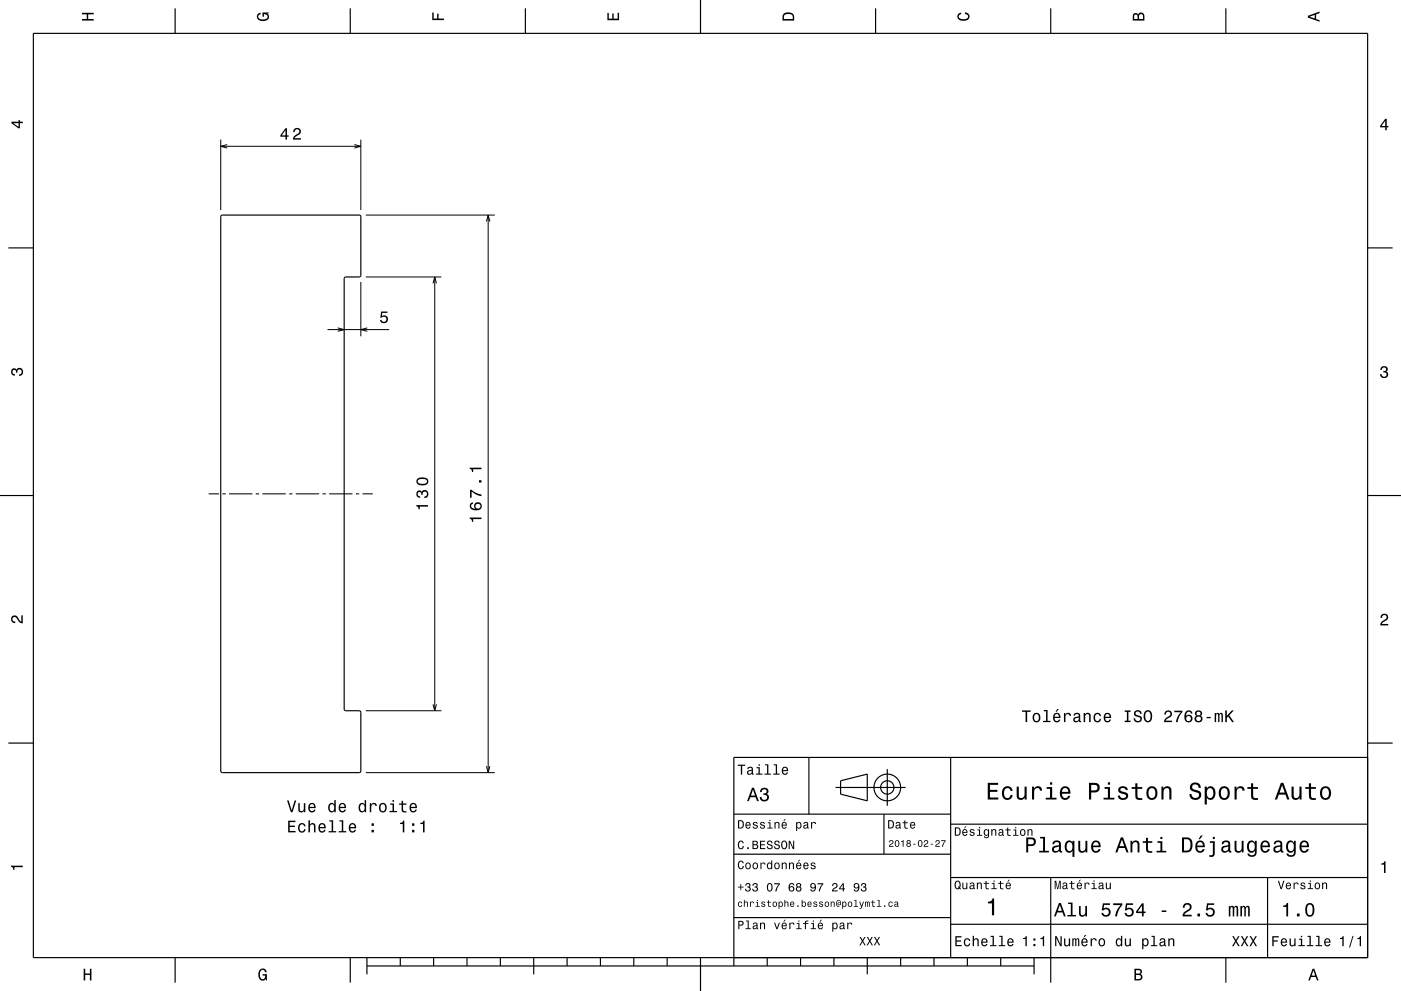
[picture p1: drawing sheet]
<svg xmlns="http://www.w3.org/2000/svg" width="420mm" height="297mm" viewBox="0 0 420 297" stroke-linecap="round" stroke-linejoin="round" font-family="sans-serif">
<g fill="none" stroke="#000" stroke-width=".3">
<path d="M66.2 41.8v21.2M66.2 43.8h42M68.1 43.3l-1.9 .5 1.9 .6M106.2 43.3l2 .5-2 .6M108.2 41.8v21.2M109.7 64.5h38.6M145.8 66.4l.5-1.9 .6 1.9M146.3 64.5v167.1M98.2 98.8h18.5M101.2 98.3l2 .5-2 .5M108.2 84.5v16.3M109.7 83h22.6"/>
<path d="M110.1 98.3l-1.9 .5 1.9 .5M129.8 84.9l.5-1.9 .5 1.9M130.3 83v130M62.6 148h3.1M66.7 148h1M68.7 148h7M76.7 148h1M78.7 148h7M86.7 148h1M88.7 148h7M96.7 148h1M98.7 148h7"/>
<path d="M106.7 148h1M108.7 148h3.1M109.7 213h22.6M129.8 211.1l.5 1.9 .5-1.9M109.7 231.6h38.6M145.8 229.6l.5 2 .6-2"/>
</g>
<g fill="none" stroke="#000" stroke-width=".35">
<path d="M10 10h400v277h-400zM52.5 2.5v7.5M105 2.5v7.5M157.5 2.5v7.5M210 0v10M262.5 2.5v7.5M315 2.5v7.5M367.5 2.5v7.5M2.5 74.3h7.5M66.3 64.7l.4-.2h41l.5 .5v17.6l-.5 .4h-4l-.5 .5v129l.4 .5h4.1l.5 .5v17.6l-.3 .4-41.3 .1-.4-.5zM410 74.3h7.5M0 148.5h10"/>
<path d="M410 148.5h10M2.5 222.7h7.5M242.5 227v17M250.5 236h21M252 234l8-2v8l-8-2zM266 230.5v11M285 227v60M410 222.7h7.5M410 227h-190v62.5M220 244h65M220 256h65M265 244v12"/>
<path d="M285 247h125M220 275h65M285 277h125M285 263h125M315 263v31.5M380 263v24M52.5 287v7.5M105 287v7.5M110 289.5h200M110 287v5M120 287v2.5M130 287v2.5"/>
<path d="M140 287v2.5M150 287v2.5M160 287v5M170 287v2.5M180 287v2.5M190 287v2.5M200 287v2.5M210 287v10M230 287v2.5M240 287v2.5M250 287v2.5M260 287v5"/>
<path d="M270 287v2.5M280 287v2.5M290 287v2.5M300 287v2.5M310 287v5M367.5 287v7.5"/>
<circle cx="266" cy="236" r="4"/>
<circle cx="266" cy="236" r="2"/>
</g>
<g fill="#000">
<path d="M24.6 3.8h3.5v.5h-1.7v1.4h1.7v.5h-3.5v-.5h1.4v-1.4h-1.4z" fill-rule="evenodd"/>
<path d="M77.3 4.2l.8-.4v.5l-.3 .1a.68 .68 0 0 0-.4 .6 .68 .68 0 0 0 .4 .6 1.68 1.68 0 0 0 2.4-.6 .93 .93 0 0 0-1.1-.8v.8h-.4v-1.3h1.9v.3l-.5 .1 .4 .4a1.19 1.19 0 0 1-.9 1.7 1.9 1.9 0 0 1-2.6-1.3z" fill-rule="evenodd"/>
<path d="M129.6 3.8h.4v1.8h1.1v-1.5h.4v1.5h1.6v.4h-3.5z" fill-rule="evenodd"/>
<path d="M182.1 3.9h.4v1.7h1.1v-1.6h.4v1.6h1.2v-1.8h.4v2.3h-3.5z" fill-rule="evenodd"/>
<path d="M235 4a2.21 2.21 0 0 0-.4 2.2h3.5v-1.2a1.92 1.92 0 0 0-3.1-1zM235.3 4.4l.4-.2a1.45 1.45 0 0 1 2 .8v.7h-2.7l.1-1z" fill-rule="evenodd"/>
<path d="M287.3 4.2l.8-.4v.4l-.3 .1a.66 .66 0 0 0-.4 .6 .66 .66 0 0 0 .4 .6 1.69 1.69 0 0 0 2.5-.5 .9 .9 0 0 0-1-.8v-.5a1.24 1.24 0 0 1 1.4 1.1 1.24 1.24 0 0 1-1.1 1.4 1.93 1.93 0 0 1-2.6-1.2z" fill-rule="evenodd"/>
<path d="M339.8 4.2l-.2 2h3.5v-1.4a.98 .98 0 0 0-.7-1 .98 .98 0 0 0-1.2 .6 .84 .84 0 0 0-1.4-.2zM340.1 4.5l.4-.1 .4 .1 .1 1.2h-1zM341.6 4.4l.4-.2a.58 .58 0 0 1 .7 .7v.8h-1.2z" fill-rule="evenodd"/>
<path d="M392.1 4.7v.6l3.5 1.2v-.4l-1-.4v-1.4l1-.4v-.4zM392.6 5l1.5-.5v1z" fill-rule="evenodd"/>
<path d="M3.4 36.5v.4l2.1 1.6h.5v-1.6h.8v-.4h-.8v-.5h-.4v.5zM4 36.9h1.6v1.1z" fill-rule="evenodd"/>
<path d="M415.3 35.6l-1.6 2.1v.5h1.6v.8h.4v-.8h.5v-.4h-.5v-2.2zM415.3 36.2v1.6h-1.1z" fill-rule="evenodd"/>
<path d="M85.6 38.4l-1.6 2.1v.5h1.6v.8h.4v-.8h.5v-.4h-.5v-2.2zM85.6 39v1.6h-1.1zM88.2 38.6l-.3 1h.5a.7 .7 0 0 1 .5-.9 .7 .7 0 0 1 .8 .6 .7 .7 0 0 1-.5 .8l-.3 .2a1.63 1.63 0 0 0-1.1 1.5h2.4v-.4h-1.9l.9-.8a1.17 1.17 0 0 0 .9-1.7 1.17 1.17 0 0 0-1.9-.3z" fill-rule="evenodd"/>
<path d="M114.3 93.4h1.8v.4h-1.5l-.1 .9a1.21 1.21 0 0 1 1.7 .6 1.21 1.21 0 0 1-.8 1.6 1.21 1.21 0 0 1-1.5-1h.5a.8 .8 0 0 0 1.2 .3 .8 .8 0 0 0 0-1.2 .8 .8 0 0 0-1.2 .2h-.4z" fill-rule="evenodd"/>
<path d="M3.6 110.6a.86 .86 0 0 1 1.4 .2 1.12 1.12 0 0 1 1.5-.4 1.12 1.12 0 0 1 .3 1.6l-.5 .6-.6 .1v-.5a.72 .72 0 0 0 .9-.6 .72 .72 0 0 0-.8-.8 .72 .72 0 0 0-.6 .9h-.4a.62 .62 0 0 0-.4-.8 .62 .62 0 0 0-.8 .5 .62 .62 0 0 0 .5 .7h.4l-.1 .5a1.17 1.17 0 0 1-1-.7 1.17 1.17 0 0 1 .2-1.3z" fill-rule="evenodd"/>
<path d="M414.1 110a1.01 1.01 0 0 1 1.5-.2 1.01 1.01 0 0 1 0 1.6 1.12 1.12 0 0 1 .4 1.5 1.12 1.12 0 0 1-1.6 .3l-.6-.5-.1-.6h.5a.72 .72 0 0 0 .7 .9 .72 .72 0 0 0 .7-.8 .72 .72 0 0 0-.9-.6v-.4a.62 .62 0 0 0 .8-.4 .62 .62 0 0 0-.5-.8 .62 .62 0 0 0-.7 .5v.4h-.5z" fill-rule="evenodd"/>
<path d="M124.8 151.4v.3a.77 .77 0 0 1 .7 1h.3v-.9h2.5v-.4zM125.1 147.3a1.17 1.17 0 0 0-.2 1.2 1.17 1.17 0 0 0 1.1 .7v-.5a.62 .62 0 0 1-.8-.3 .62 .62 0 0 1 .3-.8 .62 .62 0 0 1 .8 .2v.5h.4a.72 .72 0 0 1 .5-.9 .72 .72 0 0 1 .9 .5 .72 .72 0 0 1-.5 .9h-.4v.5a1.18 1.18 0 0 0 1.2-1.5 1.18 1.18 0 0 0-1.8-.6l-.1 .2a.86 .86 0 0 0-1.4-.1zM125.3 143.4a1.13 1.13 0 0 0-.5 1.2 1.13 1.13 0 0 0 1 .8 1.9 1.9 0 0 0 2.6-1.1 2.04 2.04 0 0 0-3.1-.9zM125.3 143.9a2.38 2.38 0 0 1 2.6 0v.7a2.38 2.38 0 0 1-2.6 0z" fill-rule="evenodd"/>
<path d="M140.8 155.1v.4a.77 .77 0 0 1 .7 .9h.4v-.8h2.4v-.5zM141.1 150.9a1.44 1.44 0 0 0 .1 1.6 1.44 1.44 0 0 0 1.6 .5 1.26 1.26 0 0 0 1.6-1 1.26 1.26 0 0 0-1.1-1.5 1.11 1.11 0 0 0-1.1 .7 1.11 1.11 0 0 0 .3 1.3 1.02 1.02 0 0 1-1.3-.9l.2-.4 .4-.2v-.5zM142.6 151.7a.75 .75 0 0 1 1.4 0 .75 .75 0 0 1-1.4 0zM140.9 146.8v2.4h.5v-1.9a5.2 5.2 0 0 0 2.9 1.4v-.5a5.3 5.3 0 0 1-3-1.4zM143.6 143.9v.7h.7v-.7zM140.8 140.2v.3a.77 .77 0 0 1 .7 .9h.4v-.8h2.4v-.4z" fill-rule="evenodd"/>
<path d="M3.6 184.7a1.22 1.22 0 0 1 2 .8l.8 .8v-1.9h.4v2.4a2.76 2.76 0 0 1-2-1.8 .69 .69 0 0 0-1.1 .5 .69 .69 0 0 0 .9 .8v.4a1.19 1.19 0 0 1-1.2-.6 1.19 1.19 0 0 1 .2-1.4z" fill-rule="evenodd"/>
<path d="M414.2 184.2a1.18 1.18 0 0 1 1.9 .3 1.18 1.18 0 0 1-1 1.7l-.8 .8h1.9v.4h-2.4a2.76 2.76 0 0 1 1.8-2 .69 .69 0 0 0-.5-1.1 .69 .69 0 0 0-.8 .9h-.4z" fill-rule="evenodd"/>
<path d="M306.4 212.9v.4h1.1v3.1h.4v-3.1h1.1v-.4zM309.9 214a1.45 1.45 0 0 0-.3 1.7 1.45 1.45 0 0 0 1.6 .7 1.45 1.45 0 0 0 .7-1.8 1.45 1.45 0 0 0-1.7-.9zM310.2 214.3a.67 .67 0 0 1 .7-.3 .67 .67 0 0 1 .5 .6 .93 .93 0 0 1 0 1.1 .93 .93 0 0 1-1 .4 1.36 1.36 0 0 1-.2-1.8zM312.9 212.8v.4h.7v2.8h-.9v.4h2.3v-.4h-1v-3.2zM317 212.5l-.5 .8h.3l.7-.8zM316 214a1.45 1.45 0 0 0-.3 1.6 1.45 1.45 0 0 0 1.5 .8l.7-.8h-.5l-.6 .5a.76 .76 0 0 1-.7-.9h1.8a1.16 1.16 0 0 0-.5-1.4 1.16 1.16 0 0 0-1.4 .2zM316.3 214.2l.2-.1a.66 .66 0 0 1 .7 .1 .66 .66 0 0 1 .3 .6h-1.4zM319 213.7v2.7h.4v-1.5a.66 .66 0 0 1 .4-.8 .66 .66 0 0 1 .8 .2v.2h.5a.89 .89 0 0 0-.7-.9 .89 .89 0 0 0-1 .6v-.5zM322.1 213.8l-.2 .7h.4a.55 .55 0 0 1 .6-.5 .55 .55 0 0 1 .4 .7l-.2 .1a.91 .91 0 0 0-1.3 .5 .91 .91 0 0 0 .8 1.2l.8-.4 .1 .3h.6v-.3l-.2-.1-.1-1.6a1.02 1.02 0 0 0-1.7-.6zM322.3 215.4l1.1-.4a.77 .77 0 0 1-.2 .9 .77 .77 0 0 1-.9 .1zM324.9 213.7v2.7h.4v-1.6a.63 .63 0 0 1 .4-.7 .63 .63 0 0 1 .8 .3v2h.5v-1.8a.89 .89 0 0 0-.6-1 .89 .89 0 0 0-1.1 .5v-.4zM328.1 214a1.45 1.45 0 0 0-.2 1.7 1.45 1.45 0 0 0 1.5 .7l.6-.5 .1-.5h-.5l-.4 .7a1.01 1.01 0 0 1-.9-1.1 1.01 1.01 0 0 1 .9-1l.4 .6h.5a1.09 1.09 0 0 0-.8-1 1.09 1.09 0 0 0-1.2 .4zM331.2 214a1.45 1.45 0 0 0-.3 1.6 1.45 1.45 0 0 0 1.5 .8l.7-.8h-.5l-.6 .5a.76 .76 0 0 1-.7-.9h1.8a1.16 1.16 0 0 0-.5-1.4 1.16 1.16 0 0 0-1.4 .2zM331.5 214.2l.2-.1a.66 .66 0 0 1 .7 .1 .66 .66 0 0 1 .2 .6h-1.3zM337.2 212.9v.4h.6v2.7h-.6v.4h1.7v-.4h-.6v-2.7h.6v-.4zM340.2 213.1a1.09 1.09 0 0 0-.1 1.3 1.09 1.09 0 0 0 1.2 .5 .64 .64 0 0 1 .5 .9 .64 .64 0 0 1-1 .2l-.5-.7h-.5a1.21 1.21 0 0 0 1.5 1.2 1.21 1.21 0 0 0 .8-1.8l-.8-.3a.72 .72 0 0 1-.9-.6 .7 .7 0 0 1 .8-.6 .7 .7 0 0 1 .6 .8l.5-.1a1.19 1.19 0 0 0-.8-1 1.19 1.19 0 0 0-1.3 .2zM343.2 213.3a2.03 2.03 0 0 0 .9 3.2 2.03 2.03 0 0 0 1-3.2 1.17 1.17 0 0 0-1.9 0zM343.8 213.3l.3-.1a1.65 1.65 0 0 1 0 2.9 1.69 1.69 0 0 1-.3-2.8zM349.4 213.2l-.4 1h.5a.71 .71 0 0 1 .5-.9 .71 .71 0 0 1 .9 .5 .71 .71 0 0 1-.5 .9l-.3 .1a1.63 1.63 0 0 0-1.1 1.6h2.4v-.4h-1.9l.8-.8a1.17 1.17 0 0 0 1-1.7 1.17 1.17 0 0 0-1.9-.3zM352.1 213v.4h1.9a5.2 5.2 0 0 0-1.5 3h.5a5.3 5.3 0 0 1 1.5-3v-.4zM355.6 213.2a2.4 2.4 0 0 0 .2 3.2 1.16 1.16 0 0 0 1.5-.3 1.16 1.16 0 0 0-.2-1.6 1.16 1.16 0 0 0-1.5 .1 1.02 1.02 0 0 1 .8-1.3l.4 .1 .2 .5h.5a1.12 1.12 0 0 0-.8-1 1.12 1.12 0 0 0-1.1 .3zM355.5 215.4a.75 .75 0 0 1 1.5 0 .75 .75 0 0 1-1.5 0zM358.5 213.1l-.2 .3a.8 .8 0 0 0 .4 1.1 1.09 1.09 0 0 0-.2 1.6 1.09 1.09 0 0 0 1.6 0 1.09 1.09 0 0 0-.2-1.6 .95 .95 0 0 0 .3-1.3 .95 .95 0 0 0-1.3-.2zM358.6 215.4a.71 .71 0 0 1 1.4 0 .71 .71 0 0 1-1.4 0zM358.7 213.9a.6 .6 0 0 1 1.2 0 .6 .6 0 0 1-1.2 0zM361.7 214.9v.4h1.3v-.4zM364.2 213.7v2.7h.4v-1.8l.2-.6h.3l.1 .3v2.1h.4v-2.1l.3-.3 .3 .5v1.9h.4v-1.9a.69 .69 0 0 0-.5-.9l-.6 .4-.5-.4-.5 .4v-.3zM367.3 212.9v3.5h.5v-1.2l.4-.5 1.2 1.7h.5l-1.4-2 1.4-1.5h-.6l-1.5 1.6v-1.6z" fill-rule="evenodd"/>
<path d="M86.1 239.9l1.1 3.5h.5l1.1-3.5h-.5l-.9 3-.9-3zM89.4 240.7v1.8a.89 .89 0 0 0 .6 1 .89 .89 0 0 0 1.1-.5v.4h.4v-2.7h-.4v1.6a.65 .65 0 0 1-.4 .7 .65 .65 0 0 1-.8-.3v-2zM92.7 241a1.46 1.46 0 0 0-.3 1.6 1.46 1.46 0 0 0 1.5 .8l.7-.8h-.5l-.5 .5a.76 .76 0 0 1-.7-.9h1.7a1.17 1.17 0 0 0-.5-1.4 1.17 1.17 0 0 0-1.4 .2zM93.1 241.2l.2-.1a.67 .67 0 0 1 .7 0 .67 .67 0 0 1 .2 .7h-1.3zM98.7 241a1.49 1.49 0 0 0-.3 1.5 1.49 1.49 0 0 0 1.3 1l.5-.5v.4h.5v-3.6h-.5v1.3a.89 .89 0 0 0-1.5-.1zM99 241.3a.62 .62 0 0 1 .7-.3 .62 .62 0 0 1 .5 .6 .91 .91 0 0 1 0 1 .91 .91 0 0 1-1 .4l-.3-.5zM101.8 241a1.45 1.45 0 0 0-.2 1.6 1.45 1.45 0 0 0 1.4 .8l.7-.8h-.4l-.6 .5a.76 .76 0 0 1-.7-.9h1.7a1.16 1.16 0 0 0-.4-1.4 1.16 1.16 0 0 0-1.5 .2zM102.2 241.2l.2-.1a.67 .67 0 0 1 .7 0 .67 .67 0 0 1 .2 .7h-1.3zM107.8 241a1.49 1.49 0 0 0-.3 1.5 1.49 1.49 0 0 0 1.3 1l.5-.5v.4h.5v-3.6h-.5v1.3a.89 .89 0 0 0-1.5-.1zM108.1 241.3a.62 .62 0 0 1 .7-.3 .62 .62 0 0 1 .5 .6 .91 .91 0 0 1 0 1 .91 .91 0 0 1-1 .4l-.3-.5zM110.9 240.7v2.7h.4v-1.5a.66 .66 0 0 1 .4-.8 .66 .66 0 0 1 .8 .2v.2h.5a.89 .89 0 0 0-.7-.9 .89 .89 0 0 0-1 .6v-.5zM113.9 241a1.45 1.45 0 0 0-.2 1.7 1.45 1.45 0 0 0 1.6 .7 1.45 1.45 0 0 0 .6-1.8 1.45 1.45 0 0 0-1.6-.9zM114.2 241.3a.67 .67 0 0 1 .7-.3 .67 .67 0 0 1 .5 .6 .93 .93 0 0 1 .1 1.1 .93 .93 0 0 1-1 .3 1.36 1.36 0 0 1-.3-1.7zM117 240.8v.4h.7v1.8h-.9v.4h2.2v-.4h-.9v-2.2zM117.7 239.8v.5h.4v-.5zM120.4 240v.8h-.8v.4h.8v1.8a1.05 1.05 0 0 0 1.4 .5v-.4a.68 .68 0 0 1-.9-.3l-.1-1.6h1v-.4h-1v-.8zM123.1 241a1.46 1.46 0 0 0-.3 1.6 1.46 1.46 0 0 0 1.5 .8l.7-.8h-.5l-.6 .5a.75 .75 0 0 1-.7-.9h1.8a1.17 1.17 0 0 0-.5-1.4 1.17 1.17 0 0 0-1.4 .2zM123.4 241.2l.2-.1a.67 .67 0 0 1 .7 0 .67 .67 0 0 1 .2 .7h-1.3z" fill-rule="evenodd"/>
<path d="M221.2 229.2v.3h.9v2.7h.4v-2.7h.9v-.3zM224.3 230l-.3 .5h.4a.47 .47 0 0 1 .5-.4 .47 .47 0 0 1 .4 .6l-.2 .1a.78 .78 0 0 0-1.1 .4 .78 .78 0 0 0 .6 1l.8-.3 .1 .2 .5 .1v-.3l-.3-.1v-1.3a.87 .87 0 0 0-.6-.7 .87 .87 0 0 0-.8 .2zM224.4 231.3l.9-.3v.4a.51 .51 0 0 1-.5 .5 .51 .51 0 0 1-.5-.5zM226.8 229.9v.3h.6v1.6h-.8v.4h2v-.4h-.8v-1.9zM227.4 229.1v.4h.4v-.4zM229.4 229.1v.3h.6v2.4h-.8v.4h1.9v-.4h-.8v-2.7zM232 229.1v.3h.6v2.4h-.8v.4h1.9v-.4h-.7v-2.7zM234.6 230.1a1.24 1.24 0 0 0-.2 1.4 1.24 1.24 0 0 0 1.2 .7l.6-.7h-.3l-.6 .4a.64 .64 0 0 1-.5-.8h1.5v-.2a.96 .96 0 0 0-.5-1 .96 .96 0 0 0-1.2 .2zM234.9 230.3l.7-.2 .3 .7h-1.1z" fill-rule="evenodd"/>
<path d="M296.1 234.6v5h3.2v-.6h-2.5v-1.7h2.2v-.6h-2.2v-1.5h2.4v-.6zM300.8 236.2a2.18 2.18 0 0 0 1.2 3.6 1.51 1.51 0 0 0 1.6-1.6h-.6a.95 .95 0 0 1-.9 1 .95 .95 0 0 1-1-.9 1.6 1.6 0 0 1 .9-2.1 .86 .86 0 0 1 .9 .8h.7a1.56 1.56 0 0 0-1.1-1.3 1.56 1.56 0 0 0-1.7 .5zM304.8 235.8v2.5a1.27 1.27 0 0 0 .9 1.4 1.27 1.27 0 0 0 1.5-.7v.6h.6v-3.8h-.6v2.2a.92 .92 0 0 1-.6 1.1 .92 .92 0 0 1-1.2-.4v-2.9zM309.4 235.8v3.8h.6v-2.2a.95 .95 0 0 1 .5-1.1 .95 .95 0 0 1 1.2 .3l.1 .4h.6a1.28 1.28 0 0 0-1-1.4 1.28 1.28 0 0 0-1.4 .8v-.6zM313.8 235.9v.5h1v2.7h-1.3v.5h3.2v-.5h-1.3v-3.2zM314.8 234.4v.8h.6v-.8zM318.1 236.2a2.2 2.2 0 0 0 1.2 3.6 1.51 1.51 0 0 0 1.5-1.3h-.6l-.3 .5-.5 .2a1.08 1.08 0 0 1-1-1.3h2.5a1.66 1.66 0 0 0-.7-2 1.66 1.66 0 0 0-2.1 .3zM318.6 236.5a.94 .94 0 0 1 1.2-.2 .94 .94 0 0 1 .5 1h-1.9zM326.5 234.6v5h.6v-2.1a1.92 1.92 0 0 0 2.6-1.4 1.33 1.33 0 0 0-1.5-1.5zM327.1 235.2a1.6 1.6 0 0 1 1.8 .5 .86 .86 0 0 1 0 .9 .86 .86 0 0 1-.9 .3h-.9zM331.1 235.9v.5h1v2.7h-1.3v.5h3.3v-.5h-1.3v-3.2zM332.1 234.4v.8h.7v-.8zM335.6 235.9a1.08 1.08 0 0 0-.3 1.2 1.08 1.08 0 0 0 1 .7l1.2 .5a.91 .91 0 0 1-.8 1 .91 .91 0 0 1-1-.9h-.6a1.52 1.52 0 0 0 1.7 1.3 1.52 1.52 0 0 0 1.3-1.7l-.5-.5-1.6-.4a.76 .76 0 0 1 .6-1 .76 .76 0 0 1 .9 .7h.6a1.47 1.47 0 0 0-1-1.2 1.47 1.47 0 0 0-1.5 .3zM340.4 234.7v1.2h-1.1v.5h1.1v2.6a1.49 1.49 0 0 0 2 .7v-.5a.97 .97 0 0 1-1.4-.5v-2.3h1.4v-.5h-1.4v-1.2zM344.1 236.2a2.18 2.18 0 0 0 1.2 3.6 2.12 2.12 0 0 0 1.7-2.1 2.12 2.12 0 0 0-1.7-2.1l-.7 .2zM344.6 236.6a.96 .96 0 0 1 1-.4 .96 .96 0 0 1 .7 .8 1.59 1.59 0 0 1-1 2.2 1.67 1.67 0 0 1-.7-2.6zM348.2 235.8v3.8h.6v-2.2a.91 .91 0 0 1 .6-1.1 .91 .91 0 0 1 1.1 .5v2.8h.7v-2.5a1.27 1.27 0 0 0-.9-1.4 1.27 1.27 0 0 0-1.5 .6v-.5zM357.1 234.9a1.37 1.37 0 0 0-.3 1.5 1.37 1.37 0 0 0 1.3 .9 1.1 1.1 0 0 1 1.3 1.3 1.19 1.19 0 0 1-1.3 .5 1.19 1.19 0 0 1-.9-1.1h-.7a1.73 1.73 0 0 0 2.2 1.8 1.73 1.73 0 0 0 1-2.6l-1.1-.4a1.02 1.02 0 0 1-1.2-.9 .99 .99 0 0 1 1.1-.8 .99 .99 0 0 1 .8 1h.7a1.66 1.66 0 0 0-1-1.6 1.66 1.66 0 0 0-1.9 .4zM361.2 235.8v5.3h.6v-2.1a1.32 1.32 0 0 0 1.4 .7 1.32 1.32 0 0 0 1.1-1.1 2.15 2.15 0 0 0-1.4-3l-.6 .2-.5 .5v-.5zM362.1 236.6a.9 .9 0 0 1 .9-.4 .9 .9 0 0 1 .7 .8 1.61 1.61 0 0 1-.9 2.2 1.69 1.69 0 0 1-.7-2.6zM365.8 236.2a2.18 2.18 0 0 0 1.2 3.6 2.16 2.16 0 0 0 1.8-1.8 2.16 2.16 0 0 0-1.1-2.2h-1.4zM366.3 236.6a.96 .96 0 0 1 1-.4 .96 .96 0 0 1 .7 .8 1.59 1.59 0 0 1-1 2.2 1.67 1.67 0 0 1-.7-2.6zM370.1 235.8v3.8h.6v-2.2a.95 .95 0 0 1 .5-1.1 .95 .95 0 0 1 1.2 .3l.1 .4h.6a1.28 1.28 0 0 0-1-1.4 1.28 1.28 0 0 0-1.4 .8v-.6zM375.1 234.7v1.2h-1.1v.5h1.1v2.6a1.49 1.49 0 0 0 2 .7v-.5a.98 .98 0 0 1-1.4-.5v-2.3h1.4v-.5h-1.4v-1.2zM384 234.6l-1.8 5h.6l.6-1.5h2l.5 1.5h.7l-1.9-5zM384.4 235.3l.7 2.2h-1.5zM387.2 235.8v2.5a1.27 1.27 0 0 0 .9 1.4 1.27 1.27 0 0 0 1.5-.7v.6h.6v-3.8h-.6v2.2a.92 .92 0 0 1-.6 1.1 .92 .92 0 0 1-1.1-.4l-.1-2.9zM392.4 234.7v1.2h-1.1v.5h1.1v2.6a1.49 1.49 0 0 0 2.1 .7v-.5a.97 .97 0 0 1-1.4-.5l-.1-2.3h1.5v-.5h-1.5v-1.2zM396.1 236.2a2.18 2.18 0 0 0 1.3 3.6 2.16 2.16 0 0 0 1.7-1.8 2.16 2.16 0 0 0-1-2.2h-1.4zM396.6 236.6a.96 .96 0 0 1 1-.4 .96 .96 0 0 1 .7 .8 1.59 1.59 0 0 1-.9 2.2 1.67 1.67 0 0 1-.8-2.6z" fill-rule="evenodd"/>
<path d="M3.3 259.4h3.5v.5h-2.5v.8h-.3a.77 .77 0 0 0-.7-.9z" fill-rule="evenodd"/>
<path d="M86.4 246v3.5h2.2v-.5h-1.8v-1.1h1.6v-.5h-1.6v-1h1.8v-.4zM89.7 247a1.45 1.45 0 0 0-.3 1.7 1.45 1.45 0 0 0 1.5 .8l.6-.6 .1-.4h-.4l-.4 .6a1.02 1.02 0 0 1-1-1 1.02 1.02 0 0 1 1-1l.4 .6h.4a1.09 1.09 0 0 0-.8-1 1.09 1.09 0 0 0-1.1 .3zM92.5 245.8v3.7h.4v-1.6a.63 .63 0 0 1 .5-.9 .63 .63 0 0 1 .7 .8v1.7h.5v-1.8a.88 .88 0 0 0-.6-1 .88 .88 0 0 0-1.1 .4v-1.3zM95.7 247a1.45 1.45 0 0 0-.2 1.7 1.45 1.45 0 0 0 1.4 .8l.7-.8h-.4l-.6 .5a.75 .75 0 0 1-.7-1h1.8a1.16 1.16 0 0 0-.5-1.3 1.16 1.16 0 0 0-1.5 .1zM96.1 247.3l.2-.2a.67 .67 0 0 1 .7 .1 .67 .67 0 0 1 .2 .7h-1.3zM98.7 245.8v.4h.7v2.9h-.9v.4h2.3v-.4h-.9v-3.3zM101.8 245.8v.4h.7v2.9h-.9v.4h2.2v-.4h-.9v-3.3zM104.8 247a1.45 1.45 0 0 0-.2 1.7 1.45 1.45 0 0 0 1.4 .8l.7-.8h-.4l-.6 .5a.75 .75 0 0 1-.7-1h1.8a1.16 1.16 0 0 0-.5-1.3 1.16 1.16 0 0 0-1.5 .1zM105.2 247.3l.2-.2a.67 .67 0 0 1 .7 .1 .67 .67 0 0 1 .2 .7h-1.3zM111.4 248.7v.8h.7v-.8zM111.4 246.8v.7h.7v-.7z" fill-rule="evenodd"/>
<path d="M119.9 246.6v.4h.8v2.5h.5v-3.6h-.3a.77 .77 0 0 1-1 .7zM123.5 248.7v.8h.7v-.8zM123.5 246.8v.7h.7v-.7zM126 246.6v.4h.8v2.5h.5v-3.6h-.4a.77 .77 0 0 1-.9 .7z" fill-rule="evenodd"/>
<path d="M221.2 245.8v2.5h.9a1.28 1.28 0 0 0 1-1.2 1.28 1.28 0 0 0-1-1.3zM221.6 246.1a.96 .96 0 0 1 1.1 1 .96 .96 0 0 1-1.1 .9zM223.7 246.6a.98 .98 0 0 0-.2 1.3 .98 .98 0 0 0 1.3 .3l.2-.4-.9 .3-.3-.7 1.3-.1a.8 .8 0 0 0-.5-.9 .8 .8 0 0 0-.9 .2zM223.9 246.7l.6-.1 .2 .6h-.9zM225.9 246.5l-.2 .4 .1 .3 1 .4a.43 .43 0 0 1-.4 .5 .43 .43 0 0 1-.4-.4h-.3a.7 .7 0 0 0 .9 .7 .7 .7 0 0 0 .3-1.1l-.8-.3a.38 .38 0 0 1 .3-.5 .38 .38 0 0 1 .4 .4h.3l-.4-.6zM228 246.5l-.1 .4 .1 .3 1 .4a.43 .43 0 0 1-.4 .5 .43 .43 0 0 1-.5-.4h-.3a.7 .7 0 0 0 1 .7 .7 .7 0 0 0 .2-1.1l-.7-.3a.38 .38 0 0 1 .3-.5 .38 .38 0 0 1 .4 .4h.3l-.4-.6zM230.2 246.4v.3h.5v1.3h-.7v.3h1.6v-.3h-.6v-1.6zM230.7 245.7v.4h.3v-.4zM232.2 246.4v1.9h.3v-1.1a.45 .45 0 0 1 .4-.6 .45 .45 0 0 1 .5 .5v1.2h.3v-1.3a.63 .63 0 0 0-.5-.7 .63 .63 0 0 0-.7 .4v-.3zM235.2 245.5l-.4 .6 .8-.6zM234.5 246.6a.98 .98 0 0 0-.2 1.3 .98 .98 0 0 0 1.3 .3l.3-.4-1 .3-.3-.7 1.3-.1a.8 .8 0 0 0-.4-.9 .8 .8 0 0 0-1 .2zM234.8 246.7l.5-.1 .3 .6h-1zM238.7 246.4v2.7h.3v-1.1l.1 .2a.67 .67 0 0 0 .7 .1 .67 .67 0 0 0 .4-.5 .91 .91 0 0 0 0-1.1 .91 .91 0 0 0-1-.3l-.2 .3v-.3zM239.1 246.8l.2-.2a.7 .7 0 0 1 .7 .7 .7 .7 0 0 1-.7 .7l-.3-.3zM241.1 246.5l-.2 .4h.3a.39 .39 0 0 1 .4-.3 .39 .39 0 0 1 .3 .5 .73 .73 0 0 0-.9 .3 .73 .73 0 0 0 .1 .9l.9-.2 .1 .2h.4l-.2-1.4a.73 .73 0 0 0-.5-.6 .73 .73 0 0 0-.7 .2zM241.2 247.6l.8-.3v.3a.42 .42 0 0 1-.4 .5 .42 .42 0 0 1-.5-.5zM243.1 246.4v1.9h.4l.1-1.6 .5-.1 .2 .4h.4a.64 .64 0 0 0-.5-.7 .64 .64 0 0 0-.8 .4v-.3z" fill-rule="evenodd"/>
<path d="M221.4 258.2a1.33 1.33 0 0 0-.2 1.5 1.33 1.33 0 0 0 1.3 .8l.5-1h-.3l-.4 .7a1.04 1.04 0 0 1-.8-.9 1.04 1.04 0 0 1 .6-1.1l.5 .5h.4a.85 .85 0 0 0-.6-.8 .85 .85 0 0 0-1 .3zM223.6 258.7a.98 .98 0 0 0-.1 1.4 .98 .98 0 0 0 1.4 .2 .98 .98 0 0 0 .1-1.4 .98 .98 0 0 0-1.4-.2zM223.9 258.9l.1-.1a.71 .71 0 0 1 .8 .7 .71 .71 0 0 1-.8 .7l-.2-.4zM225.8 258.7a.98 .98 0 0 0-.1 1.4 .98 .98 0 0 0 1.3 .2 .98 .98 0 0 0 .2-1.4 .98 .98 0 0 0-1.4-.2zM226 258.9l.2-.1a.71 .71 0 0 1 .7 .7 .71 .71 0 0 1-.7 .7l-.3-.4zM228 258.5v2h.3l.1-1.6 .5-.1 .3 .3h.3a.64 .64 0 0 0-.5-.6 .64 .64 0 0 0-.7 .4v-.4zM230.1 258.7l-.2 .4a.91 .91 0 0 0 .1 1 .91 .91 0 0 0 1 .3l.2-.2v.3h.3v-2.6h-.3v.9l-.6-.3zM230.4 258.9l.1-.1a.7 .7 0 0 1 .7 .7 .7 .7 0 0 1-.7 .7l-.2-.4zM232.3 258.7a.98 .98 0 0 0-.1 1.4 .98 .98 0 0 0 1.3 .2 .98 .98 0 0 0 .2-1.4 .98 .98 0 0 0-1.4-.2zM232.5 258.9l.2-.1a.71 .71 0 0 1 .7 .7 .71 .71 0 0 1-.7 .7l-.3-.4zM234.4 258.5v2h.3v-1.1a.45 .45 0 0 1 .3-.7 .45 .45 0 0 1 .5 .6v1.2h.4v-1.3a.63 .63 0 0 0-.5-.7 .63 .63 0 0 0-.7 .3v-.3zM236.5 258.5v2h.3v-1.1a.45 .45 0 0 1 .4-.7 .45 .45 0 0 1 .5 .6v1.2h.3v-1.3a.64 .64 0 0 0-.4-.7 .64 .64 0 0 0-.8 .3v-.3zM239.5 257.7l-.3 .6 .7-.6zM238.9 258.7a.98 .98 0 0 0-.3 1.4 .98 .98 0 0 0 1.3 .3l.3-.5-.9 .3-.3-.6 1.2-.2a.8 .8 0 0 0-.4-.8 .8 .8 0 0 0-.9 .1zM239.1 258.9l.5-.1 .3 .5h-.9zM241 258.7a.98 .98 0 0 0-.2 1.3 .98 .98 0 0 0 1.3 .4l.3-.5-1 .3-.3-.6 1.3-.2a.8 .8 0 0 0-.4-.8 .8 .8 0 0 0-1 .1zM241.3 258.9l.5-.1 .3 .5h-1zM243.2 258.6l-.2 .4 .2 .4 1 .4a.43 .43 0 0 1-.4 .5 .43 .43 0 0 1-.5-.4h-.3a.7 .7 0 0 0 1 .7 .7 .7 0 0 0 .2-1.2l-.8-.2a.38 .38 0 0 1 .3-.5 .38 .38 0 0 1 .5 .3h.3l-.4-.5z" fill-rule="evenodd"/>
<path d="M221.4 252.2a1.33 1.33 0 0 0-.2 1.5 1.33 1.33 0 0 0 1.3 .8l.5-1h-.3l-.4 .7a1.04 1.04 0 0 1-.8-.9 1.04 1.04 0 0 1 .6-1.1l.5 .5h.4a.85 .85 0 0 0-.6-.8 .85 .85 0 0 0-1 .3zM224 253.9v.6h.5v-.6zM225.6 252v2.5h.9a.7 .7 0 0 0 .8-.6 .7 .7 0 0 0-.4-.8l.3-.5a.62 .62 0 0 0-.7-.6zM225.9 252.3h.5a.38 .38 0 0 1 .5 .4 .38 .38 0 0 1-.5 .3h-.5zM225.9 253.3h.6a.44 .44 0 0 1 .5 .4 .44 .44 0 0 1-.5 .5h-.6zM227.8 252v2.5h1.6v-.3h-1.2v-.9h1.1v-.3h-1.1v-.7h1.2v-.3zM230.2 252.1l-.2 .8 .9 .5a.46 .46 0 0 1 .4 .7 .46 .46 0 0 1-.8 .1l-.3-.6h-.3a.83 .83 0 0 0 1.1 1 .83 .83 0 0 0 .2-1.5l-.6-.1a.48 .48 0 0 1-.2-.7 .48 .48 0 0 1 .6-.2 .48 .48 0 0 1 .3 .6h.3a.85 .85 0 0 0-.5-.8 .85 .85 0 0 0-.9 .2zM232.3 252.1l-.1 .8 .9 .5a.46 .46 0 0 1 .3 .7 .46 .46 0 0 1-.7 .1l-.3-.6h-.4a.83 .83 0 0 0 1.1 1 .83 .83 0 0 0 .3-1.5l-.6-.1a.48 .48 0 0 1-.2-.7 .48 .48 0 0 1 .6-.2 .48 .48 0 0 1 .2 .6h.4a.85 .85 0 0 0-.6-.8 .85 .85 0 0 0-.9 .2zM234.4 252.2a1.45 1.45 0 0 0 .7 2.3 1.38 1.38 0 0 0 1-1.3 1.38 1.38 0 0 0-1-1.3zM234.9 252.3l.2-.1a1.18 1.18 0 0 1 0 2 1.21 1.21 0 0 1-.2-1.9zM236.4 252v2.5h.3v-2.1l1 2.1h.4v-2.5h-.3v2l-1-2z" fill-rule="evenodd"/>
<path d="M225.4 236.1l-1.4 4h.5l.4-1.2h1.6l.5 1.2h.5l-1.5-4zM225.7 236.7l.7 1.7h-1.3zM228.2 236.4l-.4 1h.6a.71 .71 0 0 1 .3-.9 .71 .71 0 0 1 .9 .3 .71 .71 0 0 1-.2 1h-.5v.4a.82 .82 0 0 1 1 .5 .82 .82 0 0 1-.5 1.1 .82 .82 0 0 1-1.1-.6v-.4h-.5a1.34 1.34 0 0 0 1.7 1.4 1.34 1.34 0 0 0 .7-2.1l-.3-.1a1.11 1.11 0 0 0 .3-1.6 1.11 1.11 0 0 0-1.6-.2z" fill-rule="evenodd"/>
<path d="M266.7 251.9l-.2 .6h.3a.43 .43 0 0 1 .4-.5 .43 .43 0 0 1 .5 .5 .43 .43 0 0 1-.6 .4l-.5 .3-.1 .6h1.4v-.3l-1.1-.1a1.07 1.07 0 0 0 .9-1.5l-.5-.1zM268.4 252l-.1 .3a.91 .91 0 0 0 0 1.1 .91 .91 0 0 0 .9 .4 1.05 1.05 0 0 0 .5-1.2 1.05 1.05 0 0 0-1.1-.8zM268.7 252.1a.81 .81 0 0 1 .7 .7 .81 .81 0 0 1-.5 .8l-.4-.5zM270.1 252.1v.3h.5v1.4h.3v-2zM271.9 251.9l-.1 .5 .2 .3a.62 .62 0 0 0-.1 .9 .62 .62 0 0 0 1 0 .62 .62 0 0 0-.1-.9 .58 .58 0 0 0 0-.9 .58 .58 0 0 0-.9 .1zM272 253.2a.41 .41 0 0 1 .8 0 .41 .41 0 0 1-.8 0zM272 252.3a.35 .35 0 0 1 .7 0 .35 .35 0 0 1-.7 0zM273.8 252.9v.2h.7v-.2zM275.4 252l-.2 .3a.91 .91 0 0 0 0 1.1 .91 .91 0 0 0 1 .4 1.05 1.05 0 0 0 .4-1.2 1.05 1.05 0 0 0-1-.8zM275.7 252.1a.81 .81 0 0 1 .7 .7 .81 .81 0 0 1-.5 .8l-.4-.5zM277.1 251.9l-.2 .6h.3a.43 .43 0 0 1 .4-.5 .43 .43 0 0 1 .5 .5 .43 .43 0 0 1-.6 .4l-.4 .3-.2 .6h1.4v-.3l-1.1-.1a1.07 1.07 0 0 0 .9-1.5l-.5-.1zM279 252.9v.2h.7v-.2zM280.6 251.9l-.2 .6h.3a.43 .43 0 0 1 .4-.5 .43 .43 0 0 1 .4 .5 .43 .43 0 0 1-.5 .4l-.5 .3-.1 .6h1.3v-.3l-1-.1a1.06 1.06 0 0 0 .9-1.5l-.5-.1zM282.1 251.8v.3h1.1l-.7 1.2-.1 .5h.3l.8-2z" fill-rule="evenodd"/>
<path d="M266.2 245.8v2.5h.9a1.28 1.28 0 0 0 1-1.2 1.28 1.28 0 0 0-1-1.3zM266.6 246.1a.96 .96 0 0 1 1.1 1 .96 .96 0 0 1-1.1 .9zM268.7 246.5l-.2 .4h.3a.39 .39 0 0 1 .5-.3 .39 .39 0 0 1 .3 .5 .73 .73 0 0 0-1 .3 .73 .73 0 0 0 .2 .9l.9-.2v.2h.4l-.2-1.4a.73 .73 0 0 0-.4-.6 .73 .73 0 0 0-.8 .2zM268.8 247.6l.8-.3v.3a.42 .42 0 0 1-.4 .5 .42 .42 0 0 1-.4-.5zM271.1 245.9v.5h-.5v.3h.5v1.3a.74 .74 0 0 0 1 .4v-.3l-.6-.1-.1-.4v-.9h.7v-.3h-.7v-.5zM273 246.6a.98 .98 0 0 0-.2 1.3 .98 .98 0 0 0 1.3 .3l.3-.4-1 .3-.3-.7 1.3-.1a.8 .8 0 0 0-.4-.9 .8 .8 0 0 0-1 .2zM273.3 246.7l.5-.1 .3 .6h-1z" fill-rule="evenodd"/>
<path d="M286.2 248v2.5h.9a1.28 1.28 0 0 0 1-1.3 1.28 1.28 0 0 0-1-1.2zM286.6 248.3a.96 .96 0 0 1 1.1 .9 .96 .96 0 0 1-1.1 1zM289.4 247.7l-.4 .6 .7-.6zM288.7 248.7a.98 .98 0 0 0-.2 1.3 .98 .98 0 0 0 1.3 .4l.2-.5-.9 .3-.3-.6 1.3-.2a.8 .8 0 0 0-.5-.8 .8 .8 0 0 0-.9 .1zM288.9 248.9l.6-.1 .2 .5h-.9zM290.9 248.6l-.2 .4 .1 .4 1 .4a.43 .43 0 0 1-.4 .5 .43 .43 0 0 1-.4-.4h-.3a.7 .7 0 0 0 .9 .7 .7 .7 0 0 0 .3-1.2l-.8-.2a.38 .38 0 0 1 .3-.5 .38 .38 0 0 1 .4 .4l.3-.1-.4-.5zM293 248.6v.3h.5v1.3h-.7v.3h1.7v-.3h-.7v-1.6zM293.5 247.9v.3h.3v-.3zM295.1 248.7l-.2 .4a.91 .91 0 0 0 .1 1 .91 .91 0 0 0 1 .3l.2-.2a.52 .52 0 0 1-.2 .7 .52 .52 0 0 1-.7-.3h-.3a.78 .78 0 0 0 .9 .6 .78 .78 0 0 0 .6-.8v-1.9h-.3v.3l-.6-.3zM295.4 248.9l.1-.1a.7 .7 0 0 1 .7 .7 .7 .7 0 0 1-.7 .7l-.2-.4zM297.2 248.5v2h.3v-1.4l.5-.3 .3 .2 .1 1.5h.3v-1.3a.63 .63 0 0 0-.5-.7 .63 .63 0 0 0-.7 .3v-.3zM299.6 248.6l-.2 .5h.3a.39 .39 0 0 1 .4-.4 .39 .39 0 0 1 .3 .6 .73 .73 0 0 0-.9 .2 .73 .73 0 0 0 .1 1l.9-.3 .1 .2 .4 .1-.2-1.4a.73 .73 0 0 0-1.2-.5zM299.7 249.7l.8-.2v.3a.42 .42 0 0 1-.4 .5 .42 .42 0 0 1-.5-.5zM301.9 248v.6h-.5v.3h.5l.1 1.3a.75 .75 0 0 0 1 .3v-.3l-.7-.1v-.3v-.9h.7v-.3h-.7v-.6zM303.8 248.6v.3h.5v1.3h-.6v.3h1.6v-.3h-.6v-1.6zM304.3 247.9v.3h.4v-.3zM306 248.7a.98 .98 0 0 0-.2 1.4 .98 .98 0 0 0 1.4 .2 .98 .98 0 0 0 .2-1.4 .98 .98 0 0 0-1.4-.2zM306.2 248.9l.2-.1a.71 .71 0 0 1 .7 .7 .71 .71 0 0 1-.7 .7l-.3-.4zM308 248.5v2h.3l.1-1.4 .5-.3 .3 .2v1.5h.3v-1.3a.63 .63 0 0 0-.4-.7 .63 .63 0 0 0-.8 .3v-.3z" fill-rule="evenodd"/>
<path d="M307.6 251v4.5h.6v-1.9a1.72 1.72 0 0 0 2.4-1.3 1.2 1.2 0 0 0-1.4-1.3zM308.2 251.5a1.44 1.44 0 0 1 1.7 .4 .78 .78 0 0 1-.1 .9 .78 .78 0 0 1-.8 .2h-.8zM311.8 250.8v.5h.9v3.7h-1.2v.5h2.9v-.5h-1.1v-4.2zM315.8 252.2l-.3 .8h.5a.71 .71 0 0 1 .9-.7 .71 .71 0 0 1 .5 1l-.3 .1a1.26 1.26 0 0 0-1.5 .4 1.26 1.26 0 0 0 0 1.5 1.36 1.36 0 0 0 1.9-.3l.2 .4 .7 .1v-.5h-.3v-2.1a1.31 1.31 0 0 0-2.3-.7zM316.1 254.1l1.4-.4a.99 .99 0 0 1-.3 1.1 .99 .99 0 0 1-1.1 .1zM319.5 252.4a2.02 2.02 0 0 0 1 3.2l.6-.2 .4-.5v1.9h.6v-4.8h-.6v.5l-.2-.3a1.13 1.13 0 0 0-1.8 .2zM320 252.7a.8 .8 0 0 1 .9-.3 .8 .8 0 0 1 .6 .7 1.43 1.43 0 0 1-.9 2 1.52 1.52 0 0 1-.6-2.4zM323.3 252v2.3a1.14 1.14 0 0 0 .8 1.2 1.14 1.14 0 0 0 1.3-.6v.6h.6v-3.5h-.6v2a.83 .83 0 0 1-.5 1 .83 .83 0 0 1-1-.4l-.1-2.6zM327.5 252.4a1.98 1.98 0 0 0 1 3.2 1.37 1.37 0 0 0 1.4-1.1h-.6l-.2 .4-.5 .2a.97 .97 0 0 1-.9-1.2h2.3a1.5 1.5 0 0 0-.7-1.8 1.5 1.5 0 0 0-1.8 .3zM327.9 252.6a.85 .85 0 0 1 1.1-.1 .85 .85 0 0 1 .4 .9h-1.7zM336 251l-1.6 4.5h.6l.4-1.4h1.8l.5 1.4h.6l-1.6-4.5zM336.3 251.6l.7 2h-1.4zM338.9 252v3.5h.6v-2a.81 .81 0 0 1 .5-1 .81 .81 0 0 1 1 .4v2.6h.6v-2.3a1.14 1.14 0 0 0-.8-1.3 1.14 1.14 0 0 0-1.4 .6v-.5zM343.6 251.1v1h-1v.5h1v2.3a1.34 1.34 0 0 0 1.8 .7v-.5a.88 .88 0 0 1-1.2-.5l-.1-2h1.3v-.5h-1.3v-1zM347 252.1v.5h.9v2.4h-1.2v.5h2.9v-.5h-1.2v-2.9zM347.9 250.8v.7h.6v-.7zM354.4 251v4.5h1.5a2.47 2.47 0 0 0 1.2-4 2.81 2.81 0 0 0-2.7-.5zM355 251.5l1.3 .1a2.44 2.44 0 0 1 0 3.2l-1.3 .1zM360 250.4l-.7 1.1h.4l.9-1.1zM358.7 252.4a1.98 1.98 0 0 0 1 3.2 1.37 1.37 0 0 0 1.4-1.1h-.5l-.3 .4-.5 .2a.97 .97 0 0 1-.9-1.2h2.3a1.5 1.5 0 0 0-.6-1.8 1.5 1.5 0 0 0-1.9 .3zM359.2 252.6a.85 .85 0 0 1 1-.1 .85 .85 0 0 1 .4 .9h-1.7zM362.7 252.1v.5h.9v3.1l-.1 .5-1 .1v.5a1.12 1.12 0 0 0 1.7-1.1v-3.6zM363.6 250.8v.7h.6v-.7zM366.6 252.2l-.3 .8h.5a.71 .71 0 0 1 .8-.7 .71 .71 0 0 1 .5 1l-.2 .1a1.26 1.26 0 0 0-1.5 .4 1.26 1.26 0 0 0 0 1.5 1.36 1.36 0 0 0 1.9-.3l.1 .4 .7 .1v-.5h-.3v-2.1a1.31 1.31 0 0 0-2.2-.7zM366.8 254.1l1.4-.4a.99 .99 0 0 1-.2 1.1 .99 .99 0 0 1-1.2 .1zM370.1 252v2.3a1.14 1.14 0 0 0 .8 1.2 1.14 1.14 0 0 0 1.4-.6v.6h.5v-3.5h-.6v2a.83 .83 0 0 1-.5 1 .83 .83 0 0 1-1-.4v-2.6zM374.2 252.4a2.02 2.02 0 0 0 1 3.2l.5-.2 .5-.5a.94 .94 0 0 1-.4 1.3 .94 .94 0 0 1-1.3-.4h-.5a1.41 1.41 0 0 0 1.6 1.1 1.41 1.41 0 0 0 1.1-1.6v-3.3h-.5v.6l-.5-.6a1.16 1.16 0 0 0-1.5 .4zM374.6 252.7a.82 .82 0 0 1 .9-.3 .82 .82 0 0 1 .6 .7 1.42 1.42 0 0 1-.8 2 1.54 1.54 0 0 1-.7-2.4zM378.2 252.4a1.99 1.99 0 0 0 1.1 3.2 1.37 1.37 0 0 0 1.4-1.1h-.6l-.3 .4-.5 .2a.97 .97 0 0 1-.9-1.2h2.3a1.5 1.5 0 0 0-.6-1.8 1.5 1.5 0 0 0-1.9 .3zM378.7 252.6a.85 .85 0 0 1 1-.1 .85 .85 0 0 1 .4 .9h-1.7zM382.2 252.2l-.3 .8h.5a.71 .71 0 0 1 .9-.7 .71 .71 0 0 1 .4 1l-.2 .1a1.26 1.26 0 0 0-1.5 .4 1.26 1.26 0 0 0 0 1.5 1.36 1.36 0 0 0 1.9-.3l.1 .4 .8 .1v-.5h-.4v-2.1a1.31 1.31 0 0 0-2.2-.7zM382.4 254.1l1.4-.4a.99 .99 0 0 1-.2 1.1 .99 .99 0 0 1-1.2 .1zM385.9 252.4a2.02 2.02 0 0 0 1 3.2l.6-.2 .4-.5a.94 .94 0 0 1-.4 1.3 .94 .94 0 0 1-1.3-.4h-.5a1.41 1.41 0 0 0 1.6 1.1 1.41 1.41 0 0 0 1.2-1.6v-3.3h-.6v.6l-.4-.6a1.16 1.16 0 0 0-1.6 .4zM386.4 252.7a.81 .81 0 0 1 .8-.3 .81 .81 0 0 1 .6 .7 1.42 1.42 0 0 1-.8 2 1.53 1.53 0 0 1-.6-2.4zM389.9 252.4a1.98 1.98 0 0 0 1.1 3.2 1.37 1.37 0 0 0 1.4-1.1h-.6l-.3 .4-.5 .2a.97 .97 0 0 1-.9-1.2h2.3a1.5 1.5 0 0 0-.6-1.8 1.5 1.5 0 0 0-1.9 .3zM390.4 252.6a.85 .85 0 0 1 1-.1 .85 .85 0 0 1 .4 .9h-1.7z" fill-rule="evenodd"/>
<path d="M221.3 276v2.5h.4v-1.1a.8 .8 0 0 0 1.2-.4 .8 .8 0 0 0-.7-1zM221.7 276.3h.4a.43 .43 0 0 1 .5 .4 .43 .43 0 0 1-.5 .4h-.4zM223.6 275.9v.3h.5v2h-.6v.3h1.6v-.3h-.6v-2.3zM225.9 276.6l-.2 .5h.3a.39 .39 0 0 1 .5-.4 .39 .39 0 0 1 .2 .6 .73 .73 0 0 0-.9 .2 .73 .73 0 0 0 .1 1l.9-.3 .1 .2 .4 .1-.2-1.4a.73 .73 0 0 0-1.2-.5zM226 277.7l.8-.2v.3a.42 .42 0 0 1-.4 .5 .42 .42 0 0 1-.5-.5zM227.8 276.5v2h.4v-1.4l.5-.3 .3 .2v1.5h.3v-1.3a.63 .63 0 0 0-.4-.7 .63 .63 0 0 0-.8 .3v-.3zM232 276.5l.8 2h.3l.7-2h-.3l-.6 1.6-.5-1.6zM235.2 275.7l-.4 .6 .8-.6zM234.5 276.7a.98 .98 0 0 0-.2 1.3 .98 .98 0 0 0 1.3 .4l.3-.5-1 .3-.3-.6 1.3-.2a.8 .8 0 0 0-.4-.8 .8 .8 0 0 0-1 .1zM234.8 276.9l.5-.1 .3 .5h-1zM236.6 276.5v2h.4l.1-1.6 .5-.1 .2 .3h.3a.64 .64 0 0 0-.4-.6 .64 .64 0 0 0-.8 .4v-.4zM238.8 276.6v.3h.5v1.3h-.6v.3h1.6v-.3h-.6v-1.6zM239.3 275.9v.3h.4v-.3zM240.7 276.6v.3h.6v1.6h.3v-1.6h.7v-.3h-.7v-.3l.7-.1v-.3h-.6l-.4 .3v.4zM243.2 276.6v.3h.5v1.3h-.7v.3h1.6v-.3h-.6v-1.6zM243.7 275.9v.3h.3v-.3zM246.1 275.7l-.4 .6 .7-.6zM245.4 276.7a.98 .98 0 0 0-.2 1.3 .98 .98 0 0 0 1.2 .4l.3-.5-.9 .3-.3-.6 1.2-.2a.8 .8 0 0 0-.4-.8 .8 .8 0 0 0-.9 .1zM245.6 276.9l.5-.1 .3 .5h-.9zM249.5 276.5v2.7h.3v-1l.1 .1a.67 .67 0 0 0 .7 .2 .67 .67 0 0 0 .5-.6 .91 .91 0 0 0 0-1 .91 .91 0 0 0-1-.3l-.3 .2v-.3zM250 276.9l.1-.1a.7 .7 0 0 1 .7 .7 .7 .7 0 0 1-.7 .7l-.2-.4zM251.9 276.6l-.2 .5h.3a.39 .39 0 0 1 .5-.4 .39 .39 0 0 1 .3 .6 .73 .73 0 0 0-1 .2 .73 .73 0 0 0 .2 1l.8-.3 .1 .2 .4 .1-.2-1.4a.73 .73 0 0 0-1.2-.5zM252 277.7l.8-.2v.3a.42 .42 0 0 1-.4 .5 .42 .42 0 0 1-.4-.5zM254 276.5v2h.3l.1-1.6 .6-.1 .2 .3h.3a.64 .64 0 0 0-.5-.6 .64 .64 0 0 0-.7 .4v-.4z" fill-rule="evenodd"/>
<path d="M222 265v.7h-.8v.3h.8v.8h.2v-.8h.7v-.3h-.7v-.7zM223.6 264.8l-.2 .7h.3a.44 .44 0 0 1 .3-.6 .44 .44 0 0 1 .5 .2 .44 .44 0 0 1-.1 .6h-.4v.3a.53 .53 0 0 1 .7 .4 .53 .53 0 0 1-.5 .6 .53 .53 0 0 1-.5-.6h-.4a.82 .82 0 0 0 1.2 .8 .82 .82 0 0 0 .2-1.4 .72 .72 0 0 0 0-1.1 .72 .72 0 0 0-1.1 .1zM225.8 264.8l-.2 .7h.3a.44 .44 0 0 1 .2-.6 .44 .44 0 0 1 .6 .2 .44 .44 0 0 1-.2 .6h-.3v.3a.53 .53 0 0 1 .7 .4 .53 .53 0 0 1-.6 .6 .53 .53 0 0 1-.5-.6h-.3a.82 .82 0 0 0 1.1 .8 .82 .82 0 0 0 .3-1.4 .72 .72 0 0 0 0-1.1 .72 .72 0 0 0-1.1 .1zM230.1 265l-.2 .4a1.36 1.36 0 0 0 .9 1.8 1.4 1.4 0 0 0 .8-1.3 1.4 1.4 0 0 0-.8-1.3zM230.5 265l.3-.1a1.22 1.22 0 0 1 0 2l-.5-.5v-.9zM232.1 264.7v.3h1.4l-1 1.6-.1 .6h.4l1-2.5zM236.8 264.8a1.72 1.72 0 0 0 .1 2.3 .83 .83 0 0 0 1.1-.2 .83 .83 0 0 0-.1-1.1 .83 .83 0 0 0-1.1 0 .74 .74 0 0 1 .5-.9l.5 .4h.3a.8 .8 0 0 0-.5-.6 .8 .8 0 0 0-.8 .1zM236.7 266.4a.55 .55 0 0 1 1.1 0 .55 .55 0 0 1-1.1 0zM238.9 264.8l-.2 .7 .3 .3a.78 .78 0 0 0-.2 1.2 .78 .78 0 0 0 1.2 0 .78 .78 0 0 0-.1-1.2 .72 .72 0 0 0 .1-1.1 .72 .72 0 0 0-1.1 .1zM238.9 266.5a.51 .51 0 0 1 1 0 .51 .51 0 0 1-1 0zM239 265.3a.42 .42 0 0 1 .8 0 .42 .42 0 0 1-.8 0zM243.1 264.9a.82 .82 0 0 0 0 1.2 .82 .82 0 0 0 1.2-.1 .73 .73 0 0 1-.6 .9l-.5-.4h-.3a.94 .94 0 0 0 1.3 .6 .94 .94 0 0 0 .4-1.3 .93 .93 0 0 0-.4-1 .93 .93 0 0 0-1.1 .1zM243.2 265.5a.55 .55 0 0 1 1.1 0 .55 .55 0 0 1-1.1 0zM245.1 264.7v.3h1.4l-.9 1.6-.2 .6h.4l1-2.5zM249.7 264.9l-.2 .6h.3a.5 .5 0 0 1 .3-.6 .5 .5 0 0 1 .7 .4 .5 .5 0 0 1-.4 .6l-.8 .6-.2 .7h1.7v-.4h-1.3l.6-.5a.83 .83 0 0 0 .6-1.2 .83 .83 0 0 0-1.3-.2zM252.6 264.7l-1.1 1.5v.3h1.1v.7h.4v-.7h.3v-.3h-.3v-1.5zM252.6 265.1v1.1h-.8zM256.1 264.9a.82 .82 0 0 0 0 1.2 .82 .82 0 0 0 1.2-.1 .73 .73 0 0 1-.6 .9l-.5-.4h-.3a.94 .94 0 0 0 1.3 .6 .94 .94 0 0 0 .5-1.3 .93 .93 0 0 0-.5-1 .93 .93 0 0 0-1.1 .1zM256.2 265.5a.55 .55 0 0 1 1.1 0 .55 .55 0 0 1-1.1 0zM258.3 264.8l-.2 .7h.3a.44 .44 0 0 1 .3-.6 .44 .44 0 0 1 .5 .2 .44 .44 0 0 1-.1 .6h-.4v.3a.53 .53 0 0 1 .7 .4 .53 .53 0 0 1-.5 .6 .53 .53 0 0 1-.5-.6h-.4a.82 .82 0 0 0 1.2 .8 .82 .82 0 0 0 .2-1.4 .72 .72 0 0 0 0-1.1 .72 .72 0 0 0-1.1 .1z" fill-rule="evenodd"/>
<path d="M221.4 270.4a.76 .76 0 0 0-.1 1.1 .76 .76 0 0 0 1.2 0v-.3h-.2l-.2 .3a.53 .53 0 0 1-.6-.5 .53 .53 0 0 1 .7-.5l.3 .2-.4-.5zM223 269.7v2.1h.3v-1.1l.4-.3 .2 .2 .1 1.2h.2v-1a.5 .5 0 0 0-.3-.6 .5 .5 0 0 0-.6 .3v-.8zM224.8 270.2v1.6h.3l.1-1.3 .4-.1 .4 .3a.51 .51 0 0 0-.4-.5 .51 .51 0 0 0-.5 .3v-.3zM226.6 270.3v.2h.4v1.1h-.5v.2h1.3v-.2h-.5v-1.3zM227 269.7v.3h.3v-.3zM228.4 270.3l-.1 .1a.8 .8 0 0 0 .9 .9 .36 .36 0 0 1-.4 .3 .36 .36 0 0 1-.4-.3h-.2a.56 .56 0 0 0 .8 .6 .56 .56 0 0 0 .2-1l-.7-.2a.31 .31 0 0 1 .3-.3 .31 .31 0 0 1 .3 .2h.3l-.4-.4zM230.3 269.8v.5h-.5v.2h.5l.1 1.2 .7 .1v-.2l-.5-.1-.1-.3v-.7h.6v-.2h-.6v-.5zM231.8 270.4a.76 .76 0 0 0-.1 1.2 .76 .76 0 0 0 1.2-.2v-.4a.68 .68 0 0 0-.3-.7 .68 .68 0 0 0-.8 .1zM232 270.6a.5 .5 0 0 1 .7 .4 .5 .5 0 0 1-.7 .5zM233.4 270.2v2.2h.3v-.9v.2a.71 .71 0 0 0 1-.7 .71 .71 0 0 0-1-.7v.2v-.3zM233.8 270.6l.1-.2a.56 .56 0 0 1 .5 .6 .56 .56 0 0 1-.5 .6l-.2-.3zM235.2 269.7v2.1h.2v-1.1l.4-.3 .3 .2v1.2h.3v-1a.5 .5 0 0 0-.4-.6 .5 .5 0 0 0-.6 .3v-.8zM237 270.4a.76 .76 0 0 0-.1 1.1 .76 .76 0 0 0 1.1 0l.1-.2-.8 .3-.2-.5 1-.1a.64 .64 0 0 0-.3-.8 .64 .64 0 0 0-.8 .2zM237.2 270.5l.4-.1 .3 .5h-.8zM239 271.3v.5h.4v-.5zM240.3 269.7v2.1h.3v-.3a.53 .53 0 0 0 .6 .3 .53 .53 0 0 0 .4-.5v-.6a.53 .53 0 0 0-.4-.5 .53 .53 0 0 0-.6 .3v-.8zM240.7 270.6l.1-.2a.56 .56 0 0 1 .6 .6 .56 .56 0 0 1-.6 .6l-.2-.3zM242.2 270.4a.76 .76 0 0 0-.1 1.1 .76 .76 0 0 0 1.1 0l.1-.2-.8 .3-.2-.5 1-.1a.64 .64 0 0 0-.3-.8 .64 .64 0 0 0-.8 .2zM242.4 270.5l.4-.1 .3 .5h-.8zM244 270.3l-.1 .1a.8 .8 0 0 0 .9 .9 .36 .36 0 0 1-.4 .3 .36 .36 0 0 1-.3-.3h-.3a.56 .56 0 0 0 .8 .6 .56 .56 0 0 0 .2-1l-.6-.2a.31 .31 0 0 1 .2-.3 .31 .31 0 0 1 .4 .2h.2l-.3-.4zM245.7 270.3l-.1 .1a.8 .8 0 0 0 .9 .9 .36 .36 0 0 1-.3 .3 .36 .36 0 0 1-.4-.3h-.3a.57 .57 0 0 0 .8 .6 .57 .57 0 0 0 .2-1l-.6-.2a.31 .31 0 0 1 .2-.3 .31 .31 0 0 1 .4 .2h.2l-.3-.4zM247.4 270.4a.76 .76 0 0 0 0 1.2 .76 .76 0 0 0 1.1-.2l.1-.4a.68 .68 0 0 0-.4-.7 .68 .68 0 0 0-.8 .1zM247.6 270.6a.5 .5 0 0 1 .7 .4 .5 .5 0 0 1-.7 .5zM249 270.2v1.6h.3v-1.1l.4-.3 .3 .2v1.2h.2v-1a.51 .51 0 0 0-.3-.6 .51 .51 0 0 0-.6 .3v-.3zM251 269.9a1.3 1.3 0 0 0 .4 1.9l.3-.2a.49 .49 0 0 1-.8-.4v-.4a.67 .67 0 0 1 .5-.9l.4 .4a.6 .6 0 0 0-.6 .3 .6 .6 0 0 0 .1 .7l.6-.2 .3 .2-.1-.2a1.03 1.03 0 0 0-.8-1.4zM251.3 270.7l.5-.2-.1 .5-.3 .1zM252.5 270.2v2.2h.2v-.9l.1 .2a.71 .71 0 0 0 1-.7 .71 .71 0 0 0-1-.7l-.1 .2v-.3zM252.8 270.6l.2-.2a.56 .56 0 0 1 .5 .6 .56 .56 0 0 1-.5 .6l-.2-.3zM254.3 270.4a.76 .76 0 0 0 0 1.2 .76 .76 0 0 0 1.2-.2v-.4a.68 .68 0 0 0-.3-.7 .68 .68 0 0 0-.9 .1zM254.5 270.6a.5 .5 0 0 1 .7 .4 .5 .5 0 0 1-.7 .5zM256.1 269.7v.2h.4v1.7h-.5v.2h1.2v-.2h-.5v-1.9zM257.6 270.2l.6 1.7-.2 .2h-.3v.3h.4l.9-2.2h-.3l-.4 1.3-.4-1.3zM259.3 270.2v1.6h.3v-1.2l.2-.2 .1 1.4h.2l.1-1.2 .2-.2 .1 1.4h.2l-.1-1.6-.5 .2-.3-.2-.2 .2zM261.5 269.8v.5h-.4v.2h.4l.1 1.2 .7 .1v-.2l-.5-.1v-.3v-.7h.5v-.2h-.5v-.5zM263 269.7v.2h.4v1.7h-.5v.2h1.3v-.2h-.5v-1.9zM265 271.3v.5h.4v-.5zM266.5 270.4a.76 .76 0 0 0-.1 1.1 .76 .76 0 0 0 1.2 0v-.3h-.2l-.1 .3a.53 .53 0 0 1-.7-.5 .53 .53 0 0 1 .7-.5l.3 .2-.4-.5zM268.3 270.3l-.2 .4h.3a.32 .32 0 0 1 .3-.3 .32 .32 0 0 1 .3 .4 .56 .56 0 0 0-.9 .3 .56 .56 0 0 0 .4 .7l.5-.2 .4 .2v-.2l-.3-1.3zM268.3 271.3a.35 .35 0 0 1 .7 0 .35 .35 0 0 1-.7 0z" fill-rule="evenodd"/>
<path d="M286.4 264.2a1.34 1.34 0 0 0-.2 1.5 1.34 1.34 0 0 0 1.2 .8l.2-.2 .3 .3 .2-.2-.3-.3a1.26 1.26 0 0 0 .2-1.4 1.26 1.26 0 0 0-1.3-.7zM286.8 264.3l.3-.1a1.21 1.21 0 0 1 .5 1.6l-.3-.2-.2 .2 .3 .3-.1 .1a1.09 1.09 0 0 1-.9-.8 1.09 1.09 0 0 1 .4-1.1zM288.5 264.5v1.3a.63 .63 0 0 0 .4 .7 .63 .63 0 0 0 .8-.3v.3h.3v-2h-.3l-.1 1.4-.4 .3-.4-.2v-1.5zM290.9 264.6l-.2 .5h.3a.39 .39 0 0 1 .5-.4 .39 .39 0 0 1 .2 .6 .73 .73 0 0 0-.9 .2 .73 .73 0 0 0 .1 1l.9-.3 .1 .2 .4 .1-.2-1.5a.73 .73 0 0 0-1.2-.4zM291 265.7l.8-.2v.3a.42 .42 0 0 1-.4 .5 .42 .42 0 0 1-.5-.5zM292.8 264.5v2h.4v-1.1a.45 .45 0 0 1 .3-.7 .45 .45 0 0 1 .5 .6v1.2h.3v-1.3a.63 .63 0 0 0-.4-.7 .63 .63 0 0 0-.8 .3v-.3zM295.4 264v.6h-.5v.3h.5l.1 1.3a.75 .75 0 0 0 1 .3v-.3l-.7-.1v-.3v-.9h.7v-.3h-.7v-.6zM297.3 264.6v.3h.5v1.3h-.6v.3h1.6v-.3h-.6v-1.6zM297.8 263.9v.3h.4v-.3zM299.8 264v.6h-.6v.3h.6v1.3a.75 .75 0 0 0 1 .3v-.3l-.6-.1-.1-.3v-.9h.7v-.3h-.7v-.6zM302.4 263.7l-.4 .6 .7-.6zM301.7 264.7a.98 .98 0 0 0-.2 1.3 .98 .98 0 0 0 1.3 .4l.2-.5-.9 .3-.3-.6 1.3-.2a.8 .8 0 0 0-.4-.8 .8 .8 0 0 0-1 .1zM301.9 264.9l.6-.1 .2 .5h-.9z" fill-rule="evenodd"/>
<path d="M296.2 270.2a1.1 1.1 0 0 0 1.3-.9h.5v5h-.6v-3.6h-1.2z" fill-rule="evenodd"/>
<path d="M317.4 270.6l-1.4 4h.5l.4-1.1h1.6l.4 1.1h.6l-1.5-4zM317.7 271.2l.7 1.8h-1.3zM320.2 270.5v.4h.8v3.3h-1v.4h2.6v-.4h-1.1v-3.7zM323.5 271.5v2.1a1.01 1.01 0 0 0 .7 1.1 1.01 1.01 0 0 0 1.2-.5v.4h.5v-3.1h-.5v1.8a.74 .74 0 0 1-.5 .9 .74 .74 0 0 1-.9-.3v-2.4zM330.6 270.7l-.3 2.1h.5a.91 .91 0 0 1 1.4-.2 .91 .91 0 0 1-.1 1.4 .91 .91 0 0 1-1.4-.4h-.5a1.38 1.38 0 0 0 1.7 1.2 1.38 1.38 0 0 0 .9-1.9 1.38 1.38 0 0 0-2-.6l.2-1.1h1.8v-.5zM333.7 270.7v.6h2.2a6 6 0 0 0-1.6 3.3h.6a6 6 0 0 1 1.6-3.4v-.5zM337.6 270.7l-.4 2.1h.5a.91 .91 0 0 1 1.4-.2 .91 .91 0 0 1-.1 1.4 .91 .91 0 0 1-1.3-.4h-.6a1.38 1.38 0 0 0 1.7 1.2 1.38 1.38 0 0 0 1-1.9 1.38 1.38 0 0 0-2-.6l.1-1.1h1.8v-.5zM342.3 270.7l-1.7 2.4v.5h1.7v1h.6v-1h.5v-.4h-.5v-2.5zM342.3 271.4v1.8h-1.2zM348.3 272.9v.4h1.4v-.4zM355 271l-.4 1.1h.5a.81 .81 0 0 1 .6-1 .81 .81 0 0 1 1 .6 .81 .81 0 0 1-.6 1l-.3 .1a1.86 1.86 0 0 0-1.3 1.8h2.7v-.5h-2.1l.9-.9a1.34 1.34 0 0 0 1.1-1.9 1.34 1.34 0 0 0-2.1-.3zM359 273.8v.8h.8v-.8zM361.8 270.7l-.3 2.1h.5a.91 .91 0 0 1 1.4-.2 .91 .91 0 0 1-.1 1.4 .91 .91 0 0 1-1.4-.4h-.5a1.38 1.38 0 0 0 1.7 1.2 1.38 1.38 0 0 0 1-1.9 1.38 1.38 0 0 0-2-.6l.1-1.1h1.8v-.5zM368.4 271.5v3.1h.5v-2l.2-.7h.3l.2 .3v2.4h.4v-2.3l.4-.4 .3 .6v2.1h.5v-2.1a.79 .79 0 0 0-.6-1.1l-.6 .5-.6-.5-.6 .5v-.4zM371.9 271.5v3.1h.4v-2l.3-.7h.3l.1 .3v2.4h.5v-2.3l.4-.4 .3 .6v2.1h.5v-2.1a.79 .79 0 0 0-.6-1.1l-.7 .5-.5-.5-.6 .5v-.4z" fill-rule="evenodd"/>
<path d="M316.2 264v2.5h.3v-2.3l.4 2.3h.3l.5-2.3v2.3h.3v-2.5h-.5l-.4 2.2-.5-2.2zM318.7 264.6l-.2 .5h.3a.39 .39 0 0 1 .5-.4 .39 .39 0 0 1 .3 .6 .73 .73 0 0 0-1 .2 .73 .73 0 0 0 .2 1l.9-.3v.2l.4 .1-.2-1.5a.72 .72 0 0 0-.4-.5 .72 .72 0 0 0-.8 .1zM318.8 265.7l.8-.2v.3a.42 .42 0 0 1-.4 .5 .42 .42 0 0 1-.4-.5zM321.1 264v.6h-.5v.3h.5v1.3a.75 .75 0 0 0 1 .3v-.3l-.6-.1-.1-.3v-.9h.7v-.3h-.7v-.6zM323.7 263.7l-.4 .6 .8-.6zM323 264.7a.98 .98 0 0 0-.2 1.3 .98 .98 0 0 0 1.3 .4l.3-.5-1 .3-.3-.6 1.3-.2a.8 .8 0 0 0-.4-.8 .8 .8 0 0 0-1 .1zM323.3 264.9l.5-.1 .3 .5h-1zM325.1 264.5v2h.3l.2-1.6 .5-.1 .2 .3h.3a.64 .64 0 0 0-.4-.6 .64 .64 0 0 0-.8 .4v-.4zM327.3 264.6v.3h.5v1.3h-.6v.3h1.6v-.3h-.6v-1.6zM327.8 263.9v.3h.4v-.3zM329.6 264.6l-.2 .5h.3a.39 .39 0 0 1 .4-.4 .39 .39 0 0 1 .3 .6 .73 .73 0 0 0-.9 .2 .73 .73 0 0 0 .1 1l.9-.3 .1 .2 .4 .1-.2-1.5a.72 .72 0 0 0-.5-.5 .72 .72 0 0 0-.7 .1zM329.7 265.7l.8-.2v.3a.42 .42 0 0 1-.4 .5 .42 .42 0 0 1-.5-.5zM331.5 264.5v1.3a.63 .63 0 0 0 .4 .7 .63 .63 0 0 0 .8-.3v.3h.3v-2h-.3v1.4l-.5 .3-.4-.2v-1.5z" fill-rule="evenodd"/>
<path d="M383.1 264l.8 2.5h.4l.8-2.5h-.4l-.6 2.1-.7-2.1zM385.7 264.7a.98 .98 0 0 0-.2 1.3 .98 .98 0 0 0 1.3 .4l.2-.5-.9 .3-.3-.6 1.3-.2a.8 .8 0 0 0-.5-.8 .8 .8 0 0 0-.9 .1zM385.9 264.9l.6-.1 .2 .5h-.9zM387.8 264.5v2h.3l.1-1.6 .6-.1 .2 .3h.3a.64 .64 0 0 0-.5-.6 .64 .64 0 0 0-.7 .4v-.4zM390 264.6l-.1 .4 .1 .4 1 .4a.43 .43 0 0 1-.4 .5 .43 .43 0 0 1-.5-.4h-.3a.71 .71 0 0 0 1 .7 .71 .71 0 0 0 .2-1.2l-.7-.2a.38 .38 0 0 1 .3-.5 .38 .38 0 0 1 .4 .3h.3l-.4-.5zM392.2 264.6v.3h.5v1.3h-.7v.3h1.6v-.3h-.6v-1.6zM392.7 263.9v.3h.3v-.3zM394.3 264.7a.98 .98 0 0 0-.1 1.4 .98 .98 0 0 0 1.3 .2 .98 .98 0 0 0 .2-1.4 .98 .98 0 0 0-1.4-.2zM394.5 264.9l.2-.1a.71 .71 0 0 1 .7 .7 .71 .71 0 0 1-.7 .7l-.3-.4zM396.3 264.5v2h.4v-1.1a.45 .45 0 0 1 .3-.7 .45 .45 0 0 1 .5 .6v1.2h.4v-1.3a.63 .63 0 0 0-.5-.7 .63 .63 0 0 0-.7 .3v-.3z" fill-rule="evenodd"/>
<path d="M384.7 271.4v.4h.9v2.8h.6v-4h-.4a.88 .88 0 0 1-1.1 .8zM388.8 273.8v.8h.8v-.8zM391.6 271.1a3.1 3.1 0 0 0 .5 3.5 1.3 1.3 0 0 0 1.9-1 2.64 2.64 0 0 0-.7-2.9h-1.2zM392.3 271.2h.8a2.7 2.7 0 0 1 0 3h-.8a2.7 2.7 0 0 1 0-3z" fill-rule="evenodd"/>
<path d="M414.1 258.8a.77 .77 0 0 0 .9-.7h.4v3.5h-.5v-2.5h-.8z" fill-rule="evenodd"/>
<path d="M25.1 290.3h.4v1.5h1.5v-1.5h.4v3.5h-.4v-1.6h-1.5v1.6h-.4z" fill-rule="evenodd"/>
<path d="M77.8 290.7a1.19 1.19 0 0 1 1.3-.4 1.19 1.19 0 0 1 .9 1.1h-.5l-.1-.3a.69 .69 0 0 0-.6-.5 .69 .69 0 0 0-.7 .4 1.69 1.69 0 0 0 .6 2.5 .93 .93 0 0 0 .8-1.1h-.8v-.5h1.3v1.9h-.2l-.1-.4-.4 .4a1.19 1.19 0 0 1-1.8-.9v-1.6z" fill-rule="evenodd"/>
<path d="M257.7 280.8l.7 1.2-.8 1.3h.4l.6-1 .6 1h.3l-.7-1.3 .7-1.2h-.4l-.5 .9-.6-.9zM259.8 280.8l.8 1.2-.8 1.3h.4l.5-1 .6 1h.4l-.8-1.3 .8-1.2h-.4l-.5 .9-.6-.9zM262 280.8l.7 1.2-.7 1.3h.3l.6-1 .6 1h.4l-.8-1.3 .7-1.2h-.3l-.6 .9-.5-.9z" fill-rule="evenodd"/>
<path d="M286.4 280.6v3h1.9v-.4h-1.5v-1h1.3v-.4h-1.3v-.9h1.5v-.3zM289.2 281.5a1.24 1.24 0 0 0-.2 1.4 1.24 1.24 0 0 0 1.3 .7l.6-.9h-.4l-.4 .6a.87 .87 0 0 1-.8-.9 .87 .87 0 0 1 .9-.9l.3 .5h.4a.94 .94 0 0 0-.7-.8 .94 .94 0 0 0-1 .3zM291.6 280.5v3.1h.4v-1.7l.6-.4 .4 .4v1.7h.4v-1.6a.76 .76 0 0 0-.5-.8 .76 .76 0 0 0-.9 .4v-1.1zM294.4 281.5a1.25 1.25 0 0 0-.2 1.4 1.25 1.25 0 0 0 1.2 .7l.6-.7h-.3l-.6 .4a.65 .65 0 0 1-.6-.8h1.6v-.2a.96 .96 0 0 0-.5-1 .96 .96 0 0 0-1.2 .2zM294.7 281.7l.6-.2 .4 .7h-1.2zM297 280.5v.3h.6v2.5h-.8v.3h1.9v-.3h-.7v-2.8zM299.6 280.5v.3h.6v2.5h-.8v.3h1.9v-.3h-.7v-2.8zM302.2 281.5a1.25 1.25 0 0 0-.2 1.4 1.25 1.25 0 0 0 1.2 .7l.6-.7h-.3l-.6 .4a.65 .65 0 0 1-.5-.8h1.5v-.2a.96 .96 0 0 0-.5-1 .96 .96 0 0 0-1.2 .2zM302.5 281.7l.7-.2 .3 .7h-1.1z" fill-rule="evenodd"/>
<path d="M306.7 281.1v.3h.7v2.2h.4v-3zM309.8 282.9v.7h.6v-.7zM309.8 281.2v.7h.6v-.7zM311.9 281.1v.3h.7v2.2h.4v-3z" fill-rule="evenodd"/>
<path d="M316.3 280.6v3h.4v-2.5l1.1 2.5h.5v-3h-.4v2.4l-1.1-2.4zM319 281.2v1.6a.76 .76 0 0 0 .5 .8 .76 .76 0 0 0 .9-.4v.4h.4v-2.4h-.4v1.7l-.6 .4-.4-.3v-1.8zM321.5 281.2v2.4h.3v-1.8l.3-.3 .2 .2v1.9h.4v-1.8l.3-.3 .2 .4v1.7h.4l-.1-2-.2-.4-.5 .1-.2 .2-.4-.3-.4 .3v-.3zM325.2 280.2l-.4 .7h.3l.6-.7zM324.4 281.5a1.25 1.25 0 0 0-.2 1.4 1.25 1.25 0 0 0 1.2 .7l.6-.7h-.3l-.6 .4a.65 .65 0 0 1-.6-.8h1.6v-.2a.96 .96 0 0 0-.5-1 .96 .96 0 0 0-1.2 .2zM324.7 281.7l.6-.2 .4 .7h-1.2zM327 281.2v2.4h.3v-1.4a.57 .57 0 0 1 .3-.6 .57 .57 0 0 1 .8 .2v.2h.4a.77 .77 0 0 0-.6-.8 .77 .77 0 0 0-.9 .4v-.4zM329.6 281.5a1.24 1.24 0 0 0-.2 1.5 1.24 1.24 0 0 0 1.3 .6 1.19 1.19 0 0 0 .6-1.7 1.19 1.19 0 0 0-1.7-.4zM329.9 281.7a.57 .57 0 0 1 .6-.2 .57 .57 0 0 1 .4 .5v.4a.69 .69 0 0 1-.9 .9l-.3-.5zM334.7 281.5a1.28 1.28 0 0 0-.2 1.3 1.28 1.28 0 0 0 1.1 .8l.4-.4v.4h.4v-3.1h-.3v1.1a.77 .77 0 0 0-1.4-.1zM335 281.7a.53 .53 0 0 1 .6-.2 .53 .53 0 0 1 .4 .5v.4a.71 .71 0 0 1-.6 .9 1.01 1.01 0 0 1-.4-1.6zM337.2 281.2v1.6a.76 .76 0 0 0 .5 .8 .76 .76 0 0 0 1-.4v.4h.3v-2.4h-.4v1.7l-.6 .4-.4-.3v-1.8zM342.4 281.2v3.3h.4v-1.3a.79 .79 0 0 0 .8 .4 .79 .79 0 0 0 .7-.7 1.09 1.09 0 0 0 0-1.2 1.09 1.09 0 0 0-1.2-.4l-.3 .3v-.4zM342.9 281.7a.54 .54 0 0 1 .6-.2 .54 .54 0 0 1 .4 .5l.1 .4a.73 .73 0 0 1-.6 .9 1.01 1.01 0 0 1-.5-1.6zM345.2 280.5v.3h.6v2.5h-.8v.3h1.9v-.3h-.7v-2.8zM347.9 281.4l-.2 .5h.3a.47 .47 0 0 1 .6-.4 .47 .47 0 0 1 .3 .6l-.2 .1a.78 .78 0 0 0-1.1 .4 .78 .78 0 0 0 .7 1l.7-.3 .1 .2 .5 .1v-.3l-.2-.1-.1-1.3a.87 .87 0 0 0-.5-.7 .87 .87 0 0 0-.9 .2zM348 282.7l1-.3v.4a.51 .51 0 0 1-.5 .5 .51 .51 0 0 1-.5-.5zM350.2 281.2v2.4h.4l.1-1.7 .5-.4 .4 .4 .1 1.7h.3v-1.6a.76 .76 0 0 0-.5-.8 .76 .76 0 0 0-.9 .4v-.4z" fill-rule="evenodd"/>
<path d="M340.1 290.3v3.5h1.3a.98 .98 0 0 0 1.1-.7 .98 .98 0 0 0-.6-1.2 .86 .86 0 0 0 .4-1 .86 .86 0 0 0-1-.6zM340.6 290.8h.7a.53 .53 0 0 1 .6 .5 .53 .53 0 0 1-.7 .5h-.6zM340.6 292.2h.7a.61 .61 0 0 1 .7 .6 .61 .61 0 0 1-.7 .6h-.7z" fill-rule="evenodd"/>
<path d="M369.4 280.6l.9 1.4-1 1.6h.5l.7-1.2 .7 1.2h.4l-.9-1.6 .9-1.4h-.4l-.7 1.1-.6-1.1zM372 280.6l.9 1.4-.9 1.6h.4l.7-1.2 .7 1.2h.5l-1-1.6 .9-1.4h-.4l-.7 1.1-.6-1.1zM374.6 280.6l.9 1.4-.9 1.6h.4l.7-1.2 .7 1.2h.5l-1-1.6 .9-1.4h-.4l-.7 1.1-.6-1.1z" fill-rule="evenodd"/>
<path d="M381.4 280.6v3h.4v-1.4h1.3v-.4h-1.3v-.9h1.6v-.3zM384.2 281.5a1.25 1.25 0 0 0-.2 1.4 1.25 1.25 0 0 0 1.2 .7l.6-.7h-.4l-.5 .4a.65 .65 0 0 1-.6-.8h1.6v-.2a.96 .96 0 0 0-.5-1 .96 .96 0 0 0-1.2 .2zM384.5 281.7l.6-.2 .4 .7h-1.2zM386.6 281.2v1.6a.76 .76 0 0 0 .5 .8 .76 .76 0 0 0 .9-.4v.4h.4v-2.4h-.4v1.7l-.6 .4-.4-.3v-1.8zM389.4 281.3v.4h.6v1.6h-.8v.3h2v-.3h-.8v-2zM390 280.5v.4h.4v-.4zM392 280.5v.3h.6v2.5h-.8v.3h1.9v-.3h-.7v-2.8zM394.6 280.5v.3h.6v2.5h-.8v.3h1.9v-.3h-.7v-2.8zM397.2 281.5a1.25 1.25 0 0 0-.2 1.4 1.25 1.25 0 0 0 1.2 .7l.6-.7h-.3l-.5 .4a.65 .65 0 0 1-.6-.8h1.5v-.2a.96 .96 0 0 0-.5-1 .96 .96 0 0 0-1.2 .2zM397.5 281.7l.7-.2 .3 .7h-1.1z" fill-rule="evenodd"/>
<path d="M393.5 290.3l-1.3 3.5h.5l.3-1h1.4l.4 1h.5l-1.3-3.5zM393.7 290.8l.6 1.6h-1.1z" fill-rule="evenodd"/>
<path d="M401.7 281.1v.3h.7v2.2h.4v-3zM405.5 280.5l-1.1 3.5h.3l1.1-3.5zM406.9 281.1v.3h.7v2.2h.4v-3z" fill-rule="evenodd"/>
</g>
</svg>
